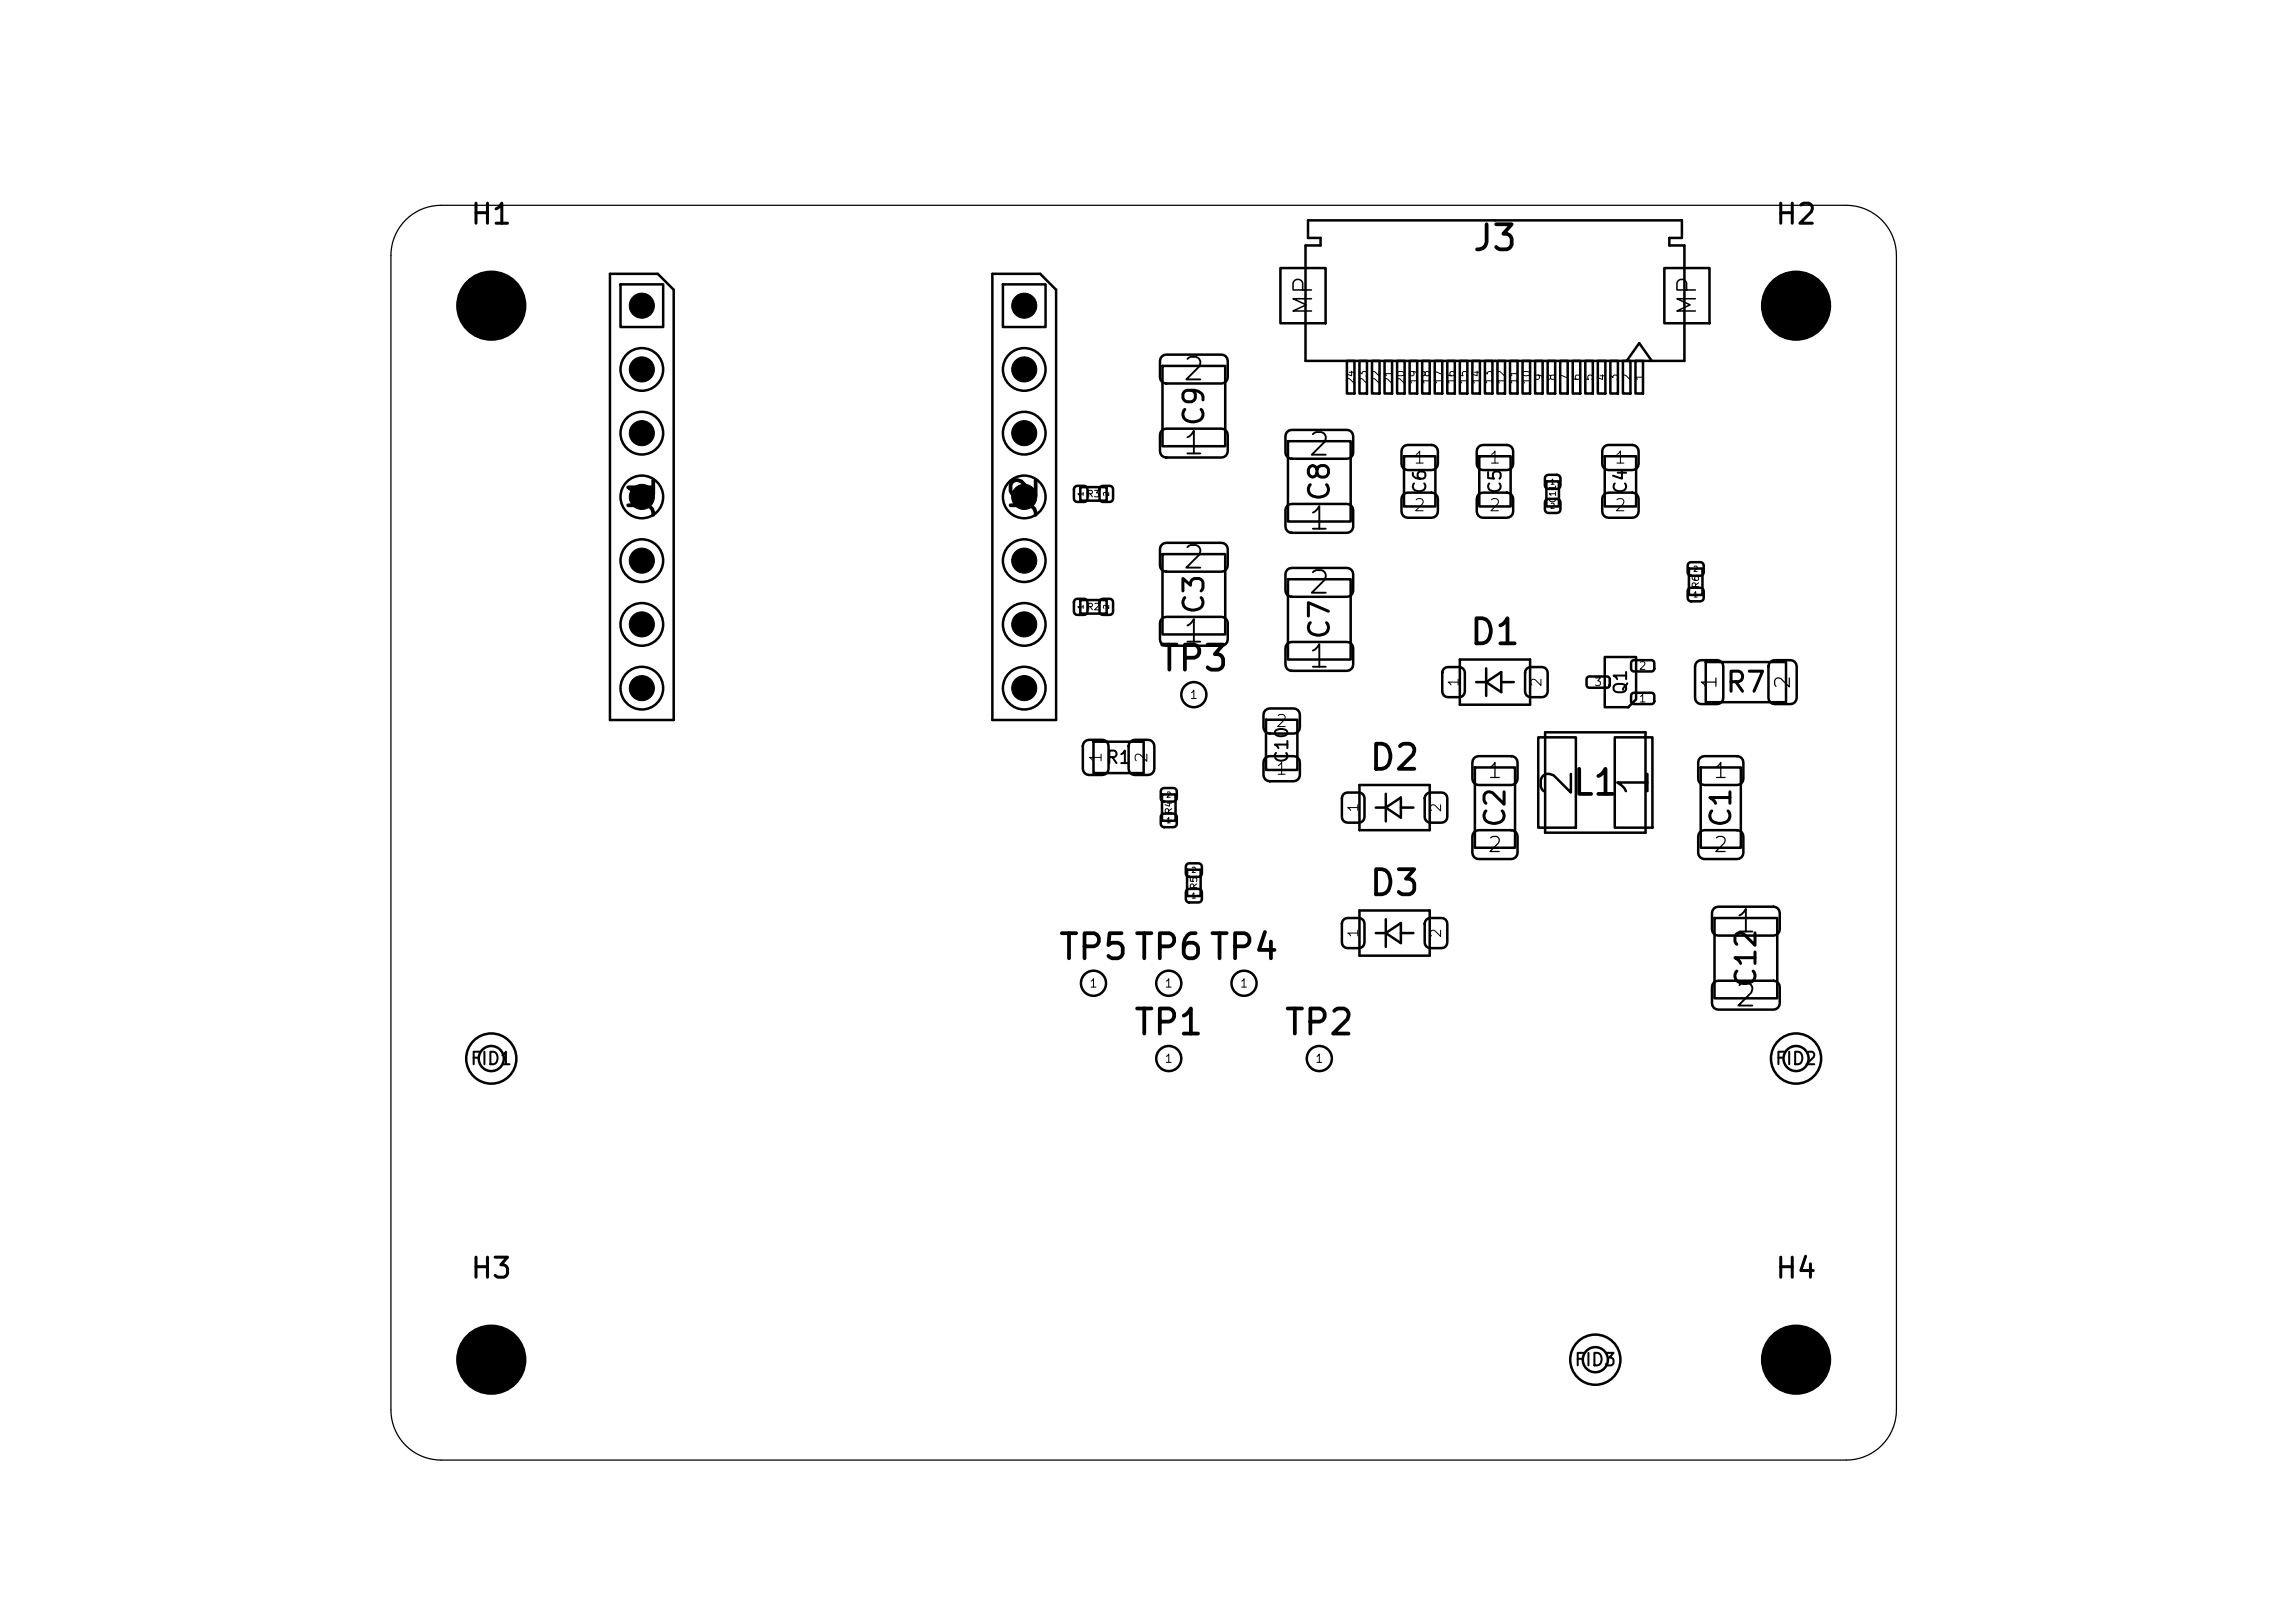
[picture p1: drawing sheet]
<svg xmlns="http://www.w3.org/2000/svg" width="297mm" height="210mm" viewBox="0 0 297 210" stroke-linecap="round" stroke-linejoin="round" font-family="sans-serif">
<defs><g id="words">
<g font-size="3.9">
<text x="204.5" y="103.5" transform="rotate(-90 204.5 103.5)">2</text>
<text x="214.4" y="103.5" transform="rotate(-90 214.4 103.5)">1</text>
</g>
<g font-size="3.2">
<text x="190.4" y="33.2">J3</text>
<text x="85.5" y="67.4" transform="rotate(-90 85.5 67.4)">J1</text>
<text x="135" y="67.4" transform="rotate(-90 135 67.4)">J2</text>
<text x="149.8" y="87.6">TP3</text>
<text x="190" y="84.2">D1</text>
<text x="177" y="100.5">D2</text>
<text x="203.3" y="103.7">L1</text>
<text x="177" y="116.7">D3</text>
<text x="136.8" y="125">TP5TP6TP4</text>
<text x="146.5" y="134.7">TP1</text>
<text x="166" y="134.7">TP2</text>
</g>
<g font-size="2.9">
<text x="152.8" y="50">2</text>
<text x="152.8" y="59.6">1</text>
<text x="169.1" y="59.7">2</text>
<text x="169.1" y="69.3">1</text>
<text x="152.8" y="74.3">2</text>
<text x="169.1" y="77.6">2</text>
<text x="152.8" y="83.9">1</text>
<text x="169.1" y="87.2">1</text>
<text x="224.3" y="121.4">1</text>
<text x="224.3" y="131">2</text>
</g>
<g font-size="2.6">
<text x="60.7" y="29.7">H1</text>
<text x="229.6" y="29.7">H2</text>
<text x="156.5" y="55.3" transform="rotate(-90 156.5 55.3)">C9</text>
<text x="172.7" y="65.1" transform="rotate(-90 172.7 65.1)">C8</text>
<text x="156.5" y="79.7" transform="rotate(-90 156.5 79.7)">C3</text>
<text x="172.7" y="82.9" transform="rotate(-90 172.7 82.9)">C7</text>
<text x="223.1" y="90.2">R7</text>
<text x="195.4" y="107.3" transform="rotate(-90 195.4 107.3)">C2</text>
<text x="224.7" y="107.3" transform="rotate(-90 224.7 107.3)">C1</text>
<text x="227.9" y="128" transform="rotate(-90 227.9 128)">C12</text>
<text x="60.7" y="166.1">H3</text>
<text x="229.6" y="166.1">H4</text>
</g>
<g font-size="2.4">
<text x="170.4" y="41" transform="rotate(-90 170.4 41)">MP</text>
<text x="220.1" y="41" transform="rotate(-90 220.1 41)">MP</text>
</g>
<g font-size="1.9">
<text x="222.6" y="89.4" transform="rotate(-90 222.6 89.4)">1</text>
<text x="232.1" y="89.4" transform="rotate(-90 232.1 89.4)">2</text>
<text x="192.3" y="101.2">1</text>
<text x="221.6" y="101.2">1</text>
<text x="192.3" y="110.8">2</text>
<text x="221.6" y="110.8">2</text>
</g>
<g font-size="1.8">
<text x="82" y="57.4">3</text>
<text x="131.5" y="57.4">3</text>
<text x="131.5" y="65.7">4</text>
<text x="82" y="90.4">7</text>
<text x="131.5" y="90.4">7</text>
</g>
<g font-size="1.6">
<text x="182.8" y="60.4">1</text>
<text x="185" y="64" transform="rotate(-90 185 64)">C6</text>
<text x="192.6" y="60.4">1</text>
<text x="194.7" y="64" transform="rotate(-90 194.7 64)">C5</text>
<text x="208.8" y="60.4">1</text>
<text x="210.9" y="64" transform="rotate(-90 210.9 64)">C4</text>
<text x="182.8" y="66.6">2</text>
<text x="192.6" y="66.6">2</text>
<text x="208.8" y="66.6">2</text>
<text x="165" y="94.5">2</text>
<text x="210.9" y="90" transform="rotate(-90 210.9 90)">Q1</text>
<text x="143" y="99.2">R1</text>
<text x="165" y="100.7">1</text>
<text x="167.1" y="98.9" transform="rotate(-90 167.1 98.9)">C10</text>
<text x="60.7" y="138.2">FID1</text>
<text x="229.6" y="138.2">FID2</text>
<text x="203.6" y="177.2">FID3</text>
</g>
<g font-size="1.5">
<text x="142.9" y="98.9" transform="rotate(-90 142.9 98.9)">1</text>
<text x="148.9" y="98.9" transform="rotate(-90 148.9 98.9)">2</text>
</g>
<g font-size="1.3">
<text x="189.1" y="89" transform="rotate(-90 189.1 89)">1</text>
<text x="199.8" y="89" transform="rotate(-90 199.8 89)">2</text>
<text x="176.1" y="105.2" transform="rotate(-90 176.1 105.2)">1</text>
<text x="186.8" y="105.2" transform="rotate(-90 186.8 105.2)">2</text>
<text x="176.1" y="121.5" transform="rotate(-90 176.1 121.5)">1</text>
<text x="186.8" y="121.5" transform="rotate(-90 186.8 121.5)">2</text>
</g>
<g font-size="1.1">
<text x="153.9" y="90.7">1</text>
<text x="140.9" y="128.1">1</text>
<text x="150.6" y="128.1">1</text>
<text x="160.4" y="128.1">1</text>
<text x="150.6" y="137.8">1</text>
<text x="170.1" y="137.8">1</text>
</g>
<g font-size="1">
<text x="175.5" y="49.8" transform="rotate(-90 175.5 49.8)">24</text>
<text x="177.2" y="49.8" transform="rotate(-90 177.2 49.8)">23</text>
<text x="178.8" y="49.8" transform="rotate(-90 178.8 49.8)">22</text>
<text x="180.4" y="49.8" transform="rotate(-90 180.4 49.8)">21</text>
<text x="182" y="49.8" transform="rotate(-90 182 49.8)">20</text>
<text x="183.7" y="49.8" transform="rotate(-90 183.7 49.8)">19</text>
<text x="185.3" y="49.8" transform="rotate(-90 185.3 49.8)">18</text>
<text x="186.9" y="49.8" transform="rotate(-90 186.9 49.8)">17</text>
<text x="188.5" y="49.8" transform="rotate(-90 188.5 49.8)">16</text>
<text x="190.1" y="49.8" transform="rotate(-90 190.1 49.8)">15</text>
<text x="191.8" y="49.8" transform="rotate(-90 191.8 49.8)">14</text>
<text x="193.4" y="49.8" transform="rotate(-90 193.4 49.8)">13</text>
<text x="195" y="49.8" transform="rotate(-90 195 49.8)">12</text>
<text x="196.6" y="49.8" transform="rotate(-90 196.6 49.8)">11</text>
<text x="198.3" y="49.8" transform="rotate(-90 198.3 49.8)">10</text>
<text x="199.9" y="49.4" transform="rotate(-90 199.9 49.4)">9</text>
<text x="201.5" y="49.4" transform="rotate(-90 201.5 49.4)">8</text>
<text x="203.1" y="49.4" transform="rotate(-90 203.1 49.4)">7</text>
<text x="204.8" y="49.4" transform="rotate(-90 204.8 49.4)">6</text>
<text x="206.4" y="49.4" transform="rotate(-90 206.4 49.4)">5</text>
<text x="208" y="49.4" transform="rotate(-90 208 49.4)">4</text>
<text x="209.6" y="49.4" transform="rotate(-90 209.6 49.4)">3</text>
<text x="211.3" y="49.4" transform="rotate(-90 211.3 49.4)">2</text>
<text x="212.9" y="49.4" transform="rotate(-90 212.9 49.4)">1</text>
<text x="206.2" y="89">3</text>
<text x="212" y="86.9">2</text>
<text x="212" y="91.1">1</text>
</g>
<g font-size=".8">
<text x="140.6" y="64.5">R3</text>
<text x="201.5" y="65.2" transform="rotate(-90 201.5 65.2)">C11</text>
<text x="220.1" y="76.2" transform="rotate(-90 220.1 76.2)">R6</text>
<text x="140.6" y="79.2">R2</text>
<text x="151.9" y="105.4" transform="rotate(-90 151.9 105.4)">R4</text>
<text x="155.1" y="115.1" transform="rotate(-90 155.1 115.1)">R5</text>
</g>
<g font-size=".7">
<text x="140.4" y="64.3" transform="rotate(-90 140.4 64.3)">1</text>
<text x="143.7" y="64.3" transform="rotate(-90 143.7 64.3)">2</text>
<text x="200.5" y="62.9">1</text>
<text x="200.5" y="66">2</text>
<text x="219" y="77.5">1</text>
<text x="219" y="74.1">2</text>
<text x="140.4" y="78.9" transform="rotate(-90 140.4 78.9)">1</text>
<text x="143.7" y="78.9" transform="rotate(-90 143.7 78.9)">2</text>
<text x="150.9" y="106.7">1</text>
<text x="150.9" y="103.4">2</text>
<text x="154.1" y="113.1">2</text>
<text x="154.1" y="116.4">1</text>
</g>
</g></defs>
<g fill="none" stroke="#000" stroke-width=".32">
<path d="M78.9 35.4h6.2l2.1 2.1v55.7h-8.3zM80.3 36.8h5.5v5.5h-5.5zM128.4 35.4h6.2l2.1 2.1v55.7h-8.3zM129.8 36.8h5.5v5.5h-5.5zM165.7 34.7h5.8v7.1h-5.8zM169.3 28.5h48.4v2.3h-1.7v1h2v14.9h-49v-14.9h1.9v-1h-1.6zM215.4 34.7h5.8v7.1h-5.8zM150.4 55.7l.5-.2h7.2a.81 .81 0 0 1 .8 .8v2.1a.81 .81 0 0 1-.8 .8h-7.2a.81 .81 0 0 1-.8-.8v-2.1zM150.4 46.1l.5-.2h7.2a.81 .81 0 0 1 .8 .8v2.1a.81 .81 0 0 1-.8 .8h-7.2a.81 .81 0 0 1-.8-.8v-2.1zM150.4 47.3h8.2v10.4h-8.2zM166.6 55.9l.6-.3h7.1a.81 .81 0 0 1 .8 .8v2.2a.81 .81 0 0 1-.8 .8h-7.1a.81 .81 0 0 1-.8-.8v-2.2zM166.7 57.1h8.1v10.4h-8.1z"/>
<path d="M174.3 46.7h1v4.2h-1zM175.9 46.7h1v4.2h-1zM177.6 46.7h.9v4.2h-.9zM179.2 46.7h1v4.2h-1zM180.8 46.7h1v4.2h-1zM181.6 57.8l.6-.2h3.1a.81 .81 0 0 1 .8 .8v1.6a.81 .81 0 0 1-.8 .8h-3.1a.81 .81 0 0 1-.8-.8v-1.6zM181.7 59h4.1v6.5h-4.1zM182.4 46.7h1v4.2h-1zM184 46.7h1v4.2h-1zM185.7 46.7h.9v4.2h-.9zM187.3 46.7h1v4.2h-1zM188.9 46.7h1v4.2h-1z"/>
<path d="M190.5 46.7h1v4.2h-1zM191.4 57.8l.5-.2h3.1a.81 .81 0 0 1 .8 .8v1.6a.81 .81 0 0 1-.8 .8h-3.1a.81 .81 0 0 1-.8-.8v-1.6zM191.4 59h4.1v6.5h-4.1zM192.2 46.7h.9v4.2h-.9zM193.8 46.7h1v4.2h-1zM195.4 46.7h1v4.2h-1zM197 46.7h1v4.2h-1zM198.7 46.7h.9v4.2h-.9zM200.3 46.7h1v4.2h-1zM201.9 46.7h1v4.2h-1zM203.5 46.7h1v4.2h-1zM205.2 46.7h.9v4.2h-.9z"/>
<path d="M206.8 46.7h1v4.2h-1zM207.6 57.8l.6-.2h3a.81 .81 0 0 1 .9 .8v1.6a.81 .81 0 0 1-.9 .8h-3a.81 .81 0 0 1-.9-.8v-1.6zM207.7 59h4v6.5h-4zM208.4 46.7h1v4.2h-1zM210 46.7h1v4.2h-1zM210.5 46.7l1.6-2.3 1.7 2.3M211.7 46.7h.9v4.2h-.9zM139.1 63l.3-.1h.9a.44 .44 0 0 1 .4 .4v1.2a.44 .44 0 0 1-.4 .4h-.9a.44 .44 0 0 1-.4-.4v-1.2zM139.1 77.6l.3-.1h.9a.44 .44 0 0 1 .4 .4v1.2a.44 .44 0 0 1-.4 .5h-.9a.44 .44 0 0 1-.4-.5v-1.2zM139.8 63h3.4v1.8h-3.4zM139.8 77.6h3.4v1.8h-3.4zM142.4 63l.3-.1h.9a.44 .44 0 0 1 .4 .4v1.2a.44 .44 0 0 1-.4 .4h-.9a.44 .44 0 0 1-.4-.4v-1.2z"/>
<path d="M142.4 77.6l.3-.1h.9a.44 .44 0 0 1 .4 .4v1.2a.44 .44 0 0 1-.4 .5h-.9a.44 .44 0 0 1-.4-.5v-1.2zM150.4 70.5l.5-.3h7.2a.81 .81 0 0 1 .8 .9v2.1a.81 .81 0 0 1-.8 .8h-7.2a.81 .81 0 0 1-.8-.8v-2.1zM150.4 71.7h8.2v10.4h-8.2zM166.6 73.7l.6-.2h7.1a.81 .81 0 0 1 .8 .8v2.1a.81 .81 0 0 1-.8 .8h-7.1a.81 .81 0 0 1-.8-.8v-2.1zM166.6 65.4l.6-.2h7.1a.81 .81 0 0 1 .8 .8v2.1a.81 .81 0 0 1-.8 .8h-7.1a.81 .81 0 0 1-.8-.8v-2.1zM166.7 74.9h8.1v10.4h-8.1zM181.6 64l.6-.3h3.1a.81 .81 0 0 1 .8 .9v1.6a.81 .81 0 0 1-.8 .8h-3.1a.81 .81 0 0 1-.8-.8v-1.6zM191.4 64l.5-.3h3.1a.81 .81 0 0 1 .8 .9v1.6a.81 .81 0 0 1-.8 .8h-3.1a.81 .81 0 0 1-.8-.8v-1.6zM200.1 61.6l.3-.2h1.1a.45 .45 0 0 1 .4 .5v.9a.45 .45 0 0 1-.4 .5h-1.1a.45 .45 0 0 1-.5-.5v-.9zM200.1 64.7l.3-.1h1.1a.45 .45 0 0 1 .4 .4v.9a.45 .45 0 0 1-.4 .5h-1.1a.45 .45 0 0 1-.5-.5v-.9zM200.1 62.3h1.6v3.2h-1.6zM207.6 64l.6-.3h3a.81 .81 0 0 1 .9 .9v1.6a.81 .81 0 0 1-.9 .8h-3a.81 .81 0 0 1-.9-.8v-1.6z"/>
<path d="M218.5 76.2l.3-.1h1.2a.44 .44 0 0 1 .5 .4v.9a.44 .44 0 0 1-.5 .4h-1.2a.44 .44 0 0 1-.4-.4v-.9zM218.5 72.9l.3-.2h1.2a.44 .44 0 0 1 .5 .5v.9a.44 .44 0 0 1-.5 .4h-1.2a.44 .44 0 0 1-.4-.4v-.9zM218.6 73.6h1.7v3.4h-1.7zM140.4 96l.5-.3h1.7a.81 .81 0 0 1 .9 .8v3a.81 .81 0 0 1-.9 .8h-1.7a.81 .81 0 0 1-.8-.8v-3zM141.5 96h6.5v4h-6.5zM146.3 96l.6-.3h1.7a.81 .81 0 0 1 .8 .8v3a.81 .81 0 0 1-.8 .8h-1.7a.81 .81 0 0 1-.8-.8v-3zM150.4 80.1l.5-.3h7.2a.81 .81 0 0 1 .8 .8v2.1a.81 .81 0 0 1-.8 .9h-7.2a.81 .81 0 0 1-.8-.9v-2.1zM163.7 98.1l.6-.3h3.1a.81 .81 0 0 1 .8 .9v1.6a.81 .81 0 0 1-.8 .8h-3.1a.81 .81 0 0 1-.8-.8v-1.6zM163.7 91.9l.6-.2h3.1a.81 .81 0 0 1 .8 .8v1.6a.81 .81 0 0 1-.8 .8h-3.1a.81 .81 0 0 1-.8-.8v-1.6zM163.8 93.1h4.1v6.5h-4.1zM166.6 83.3l.6-.2h7.1a.81 .81 0 0 1 .8 .8v2.1a.81 .81 0 0 1-.8 .8h-7.1a.81 .81 0 0 1-.8-.8v-2.1zM186.9 86.5l.5-.2h1.4a.73 .73 0 0 1 .8 .7v2.5a.73 .73 0 0 1-.8 .7h-1.4a.73 .73 0 0 1-.8-.7v-2.5z"/>
<path d="M188.9 85.3h9.1v5.9h-9.1zM190.8 98.1l.6-.3h4.2a.81 .81 0 0 1 .8 .9v2.1a.81 .81 0 0 1-.8 .8h-4.2a.81 .81 0 0 1-.9-.8v-2.1zM190.9 99.3h5.2v10.4h-5.2zM191 88.3h1.3M192.3 86.5v3.5M192.3 88.3l2-1.3v2.6zM194.3 88.3h1.6M197.6 86.5l.5-.2h1.5a.73 .73 0 0 1 .7 .7v2.5a.73 .73 0 0 1-.7 .7h-1.5a.73 .73 0 0 1-.7-.7v-2.5zM199.1 95.4h4.8v11.7h-4.8zM200 94.8h12.9v12.9h-12.9zM205.4 87.6l.3-.1h2.3a.37 .37 0 0 1 .3 .4v.7a.37 .37 0 0 1-.3 .4h-2.3a.37 .37 0 0 1-.4-.4v-.7zM207.7 85h4v5.5l-1 1h-3z"/>
<path d="M209 95.4h4.8v11.7h-4.8zM211.2 89.7l.2-.1h2.3a.37 .37 0 0 1 .4 .4v.7a.37 .37 0 0 1-.4 .4h-2.3a.37 .37 0 0 1-.3-.4v-.7zM211.2 85.5l.2-.1h2.3a.37 .37 0 0 1 .4 .4v.7a.37 .37 0 0 1-.4 .4h-2.3a.37 .37 0 0 1-.3-.4v-.7zM219.6 85.7l.6-.3h2a.81 .81 0 0 1 .8 .8v4.1a.81 .81 0 0 1-.8 .8h-2a.81 .81 0 0 1-.8-.8v-4.1zM220 98.1l.6-.3h4.2a.81 .81 0 0 1 .8 .9v2.1a.81 .81 0 0 1-.8 .8h-4.2a.81 .81 0 0 1-.8-.8v-2.1zM220.1 99.3h5.2v10.4h-5.2zM220.7 85.7h10.4v5.2h-10.4zM229.1 85.7l.6-.3h2a.81 .81 0 0 1 .8 .8v4.1a.81 .81 0 0 1-.8 .8h-2a.81 .81 0 0 1-.8-.8v-4.1zM150.3 105.4l.4-.1h1.2a.44 .44 0 0 1 .4 .4v.9a.44 .44 0 0 1-.4 .4h-1.2a.44 .44 0 0 1-.5-.4v-.9zM150.3 102.1l.4-.1h1.2a.44 .44 0 0 1 .4 .4v.9a.44 .44 0 0 1-.4 .4h-1.2a.44 .44 0 0 1-.5-.4v-.9zM150.4 102.8h1.7v3.4h-1.7zM153.6 115.1l.3-.1h1.2a.44 .44 0 0 1 .4 .5v.8a.44 .44 0 0 1-.4 .5h-1.2a.44 .44 0 0 1-.4-.5v-.8z"/>
<path d="M153.6 111.8l.3-.1h1.2a.44 .44 0 0 1 .4 .4v.9a.44 .44 0 0 1-.4 .5h-1.2a.44 .44 0 0 1-.4-.5v-.9zM153.6 112.5h1.8v3.4h-1.8zM173.9 102.8l.5-.3h1.5a.73 .73 0 0 1 .7 .8v2.4a.73 .73 0 0 1-.7 .7h-1.5a.73 .73 0 0 1-.7-.7v-2.4zM173.9 119l.5-.2h1.5a.73 .73 0 0 1 .7 .7v2.5a.73 .73 0 0 1-.7 .7h-1.5a.73 .73 0 0 1-.7-.7v-2.5zM175.9 101.6h9.1v5.8h-9.1zM175.9 117.8h9.1v5.9h-9.1zM178 104.5h1.3M179.3 102.7v3.6M179.3 118.9v3.6M179.3 104.5l2-1.3v2.6zM181.3 104.5h1.6M184.6 102.8l.5-.3h1.5a.73 .73 0 0 1 .7 .8v2.4a.73 .73 0 0 1-.7 .7h-1.5a.73 .73 0 0 1-.7-.7v-2.4z"/>
<path d="M184.6 119l.5-.2h1.5a.73 .73 0 0 1 .7 .7v2.5a.73 .73 0 0 1-.7 .7h-1.5a.73 .73 0 0 1-.7-.7v-2.5zM190.8 107.7l.6-.3h4.2a.81 .81 0 0 1 .8 .8v2.1a.81 .81 0 0 1-.8 .9h-4.2a.81 .81 0 0 1-.9-.9v-2.1zM220 107.7l.6-.3h4.2a.81 .81 0 0 1 .8 .8v2.1a.81 .81 0 0 1-.8 .9h-4.2a.81 .81 0 0 1-.8-.9v-2.1zM221.8 117.6l.6-.3h7.1a.81 .81 0 0 1 .8 .8v2.1a.81 .81 0 0 1-.8 .9h-7.1a.81 .81 0 0 1-.8-.9v-2.1zM221.9 118.8h8.1v10.4h-8.1zM178 120.7h1.3M179.3 120.7l2-1.3v2.6zM181.3 120.7h1.6M221.8 127.1l.6-.2h7.1a.81 .81 0 0 1 .8 .8v2.1a.81 .81 0 0 1-.8 .8h-7.1a.81 .81 0 0 1-.8-.8v-2.1z"/>
<circle cx="63.6" cy="39.6" r="4.4"/>
<circle cx="232.4" cy="39.6" r="4.4"/>
<circle cx="83.1" cy="47.8" r="2.76"/>
<circle cx="83.1" cy="56" r="2.76"/>
<circle cx="132.5" cy="47.8" r="2.76"/>
<circle cx="132.5" cy="56" r="2.76"/>
<circle cx="83.1" cy="64.3" r="2.76"/>
<circle cx="83.1" cy="72.5" r="2.76"/>
<circle cx="132.5" cy="64.3" r="2.76"/>
<circle cx="132.5" cy="72.5" r="2.76"/>
<circle cx="83.1" cy="89" r="2.76"/>
<circle cx="83.1" cy="80.8" r="2.76"/>
<circle cx="132.5" cy="89" r="2.76"/>
<circle cx="132.5" cy="80.8" r="2.76"/>
<circle cx="154.5" cy="89.9" r="1.62"/>
<circle cx="63.6" cy="137" r="1.62"/>
<circle cx="63.6" cy="137" r="3.2"/>
<circle cx="141.5" cy="127.2" r="1.62"/>
<circle cx="151.3" cy="127.2" r="1.62"/>
<circle cx="151.3" cy="137" r="1.62"/>
<circle cx="161" cy="127.2" r="1.62"/>
<circle cx="170.7" cy="137" r="1.62"/>
<circle cx="232.4" cy="137" r="3.2"/>
<circle cx="232.4" cy="137" r="1.62"/>
<circle cx="63.6" cy="175.9" r="4.4"/>
<circle cx="206.5" cy="175.9" r="3.2"/>
<circle cx="206.5" cy="175.9" r="1.62"/>
<circle cx="232.4" cy="175.9" r="4.4"/>
</g>
<path d="M52.5 28.5a6.5 6.5 0 0 1 4.6-1.9h181.8a6.5 6.5 0 0 1 6.5 6.5v149.3a6.5 6.5 0 0 1-6.5 6.5h-181.8a6.5 6.5 0 0 1-6.5-6.5v-149.3a6.5 6.5 0 0 1 1.9-4.6z" fill="none" stroke="#000" stroke-width=".16"/>
<g fill="#000" stroke="#000" stroke-width=".13">
<circle cx="63.6" cy="39.6" r="4.4"/>
<circle cx="83.1" cy="39.6" r="1.62"/>
<circle cx="132.5" cy="39.6" r="1.62"/>
<circle cx="232.4" cy="39.6" r="4.4"/>
<circle cx="83.1" cy="47.8" r="1.62"/>
<circle cx="83.1" cy="56" r="1.62"/>
<circle cx="132.5" cy="47.8" r="1.62"/>
<circle cx="132.5" cy="56" r="1.62"/>
<circle cx="83.1" cy="72.5" r="1.62"/>
<circle cx="83.1" cy="64.3" r="1.62"/>
<circle cx="132.5" cy="72.5" r="1.62"/>
<circle cx="132.5" cy="64.3" r="1.62"/>
<circle cx="83.1" cy="89" r="1.62"/>
<circle cx="83.1" cy="80.8" r="1.62"/>
<circle cx="132.5" cy="80.8" r="1.62"/>
<circle cx="132.5" cy="89" r="1.62"/>
<circle cx="63.6" cy="175.9" r="4.4"/>
<circle cx="232.4" cy="175.9" r="4.4"/>
</g>
<use href="#words"/>
</svg>
